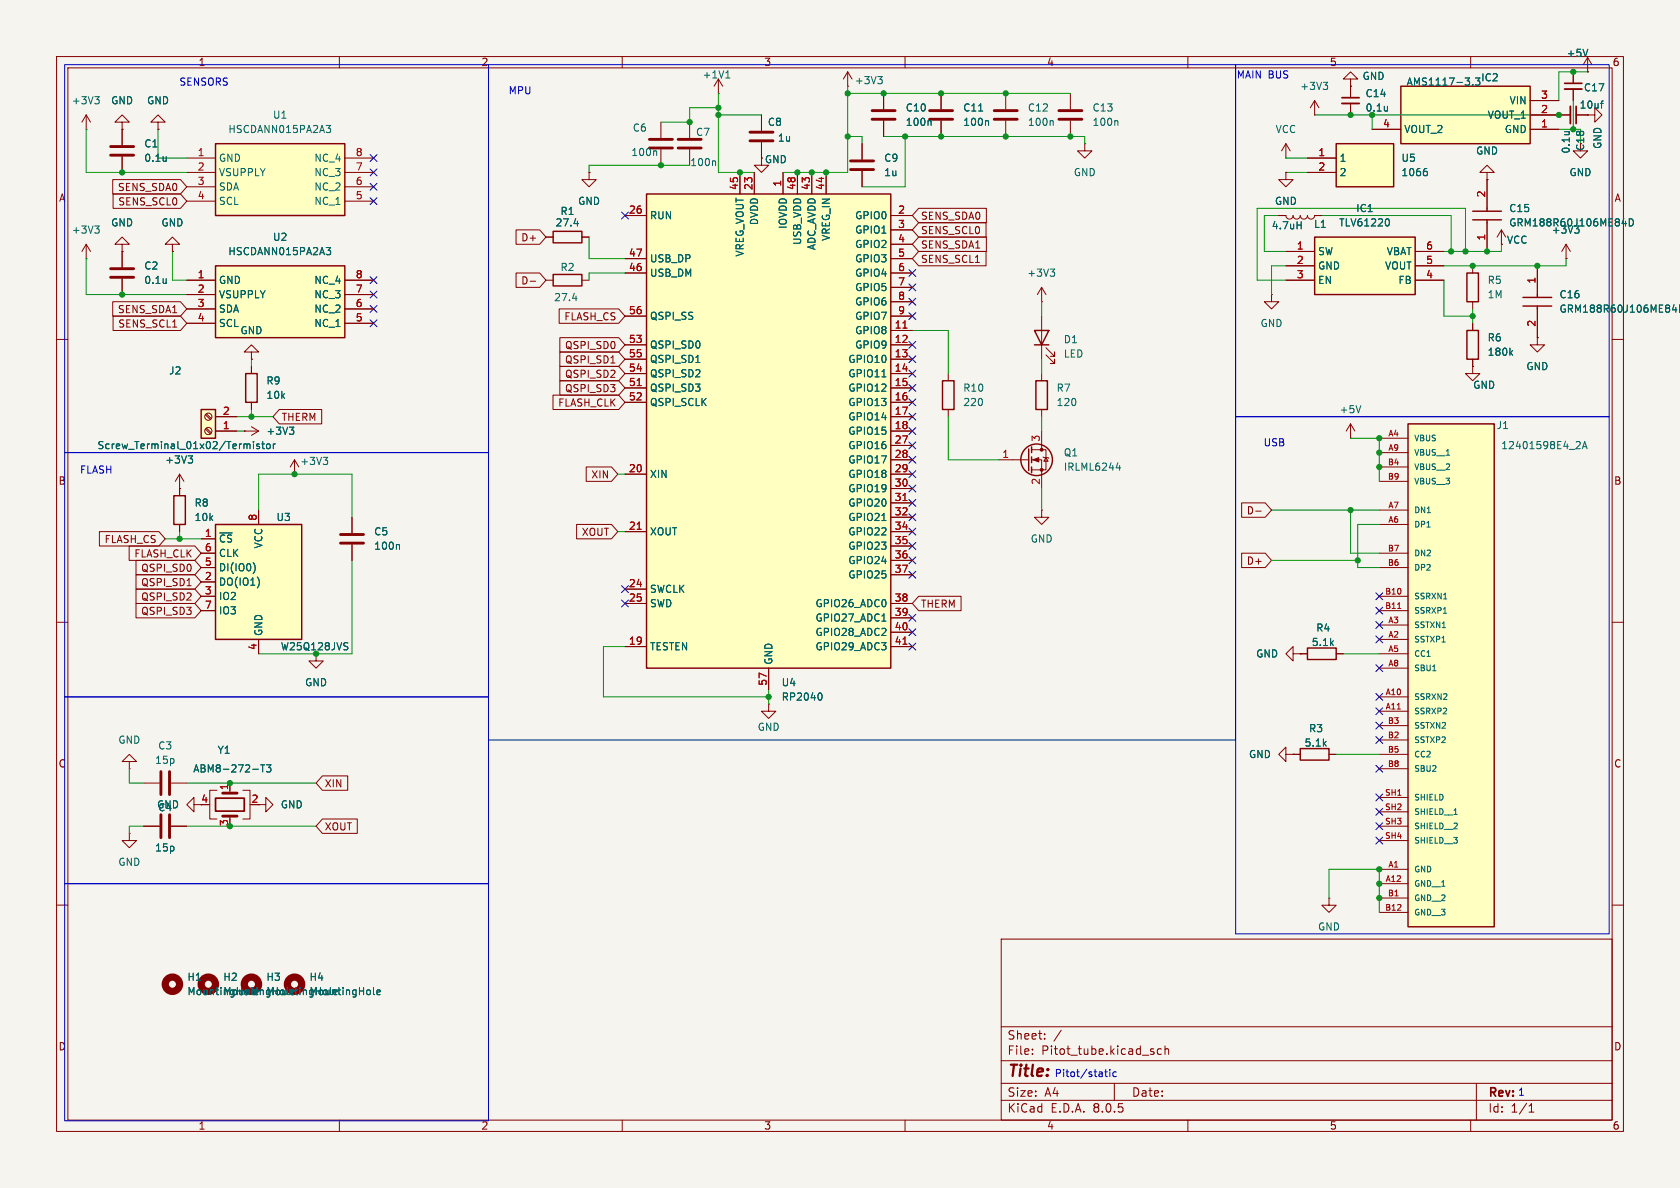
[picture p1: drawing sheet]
<svg xmlns="http://www.w3.org/2000/svg" width="297mm" height="210mm" viewBox="0 0 297 210" stroke-linecap="round" stroke-linejoin="round" font-family="sans-serif">
<defs><g id="words">
<text font-size="2.8" fill="#840000" x="178" y="190.9">Title:</text>
<g font-size="2.1" fill="#840000">
<text x="178" y="184">Sheet:</text>
<text x="178" y="186.7">File:</text>
<text x="184.1" y="186.7">Pitot_tube.kicad_sch</text>
<text x="178" y="196.9">KiCad</text>
<text x="178" y="194.1">Size:</text>
<text x="184.7" y="194.1">A4</text>
<text x="185.7" y="196.9">E.D.A.</text>
<text x="193.3" y="196.9">8.0.5</text>
<text x="200" y="194.1">Date:</text>
<text x="263" y="194.3">Rev:</text>
<text x="263" y="196.9">Id:</text>
<text x="267.1" y="196.9">1/1</text>
</g>
<g font-size="1.8" fill="#840000">
<text x="35" y="11.9">1</text>
<text x="85" y="11.9">2</text>
<text x="135" y="11.9">3</text>
<text x="185" y="11.9">4</text>
<text x="235" y="11.9">5</text>
<text x="285" y="11.9">6</text>
<text x="135.1" y="29.1">GND</text>
<text x="280.3" y="26.8" transform="rotate(-90 280.3 26.8)">C18</text>
<text x="10.3" y="35.9">A</text>
<text x="20.7" y="34">SENS_SDA0</text>
<text x="285.3" y="35.9">A</text>
<text x="20.8" y="36.5">SENS_SCL0</text>
<text x="162.7" y="41.6">SENS_SCL0</text>
<text x="162.7" y="39.1">SENS_SDA0</text>
<text x="92" y="42.9">D+</text>
<text x="162.7" y="46.7">SENS_SCL1</text>
<text x="162.7" y="44.1">SENS_SDA1</text>
<text x="92" y="50.5">D-</text>
<text x="20.7" y="55.6">SENS_SDA1</text>
<text x="20.8" y="58.1">SENS_SCL1</text>
<text x="99.7" y="56.8">FLASH_CS</text>
<text x="99.8" y="61.9">QSPI_SD0</text>
<text x="99.8" y="64.5">QSPI_SD1</text>
<text x="99.8" y="69.5">QSPI_SD3</text>
<text x="99.8" y="67">QSPI_SD2</text>
<text x="49.7" y="74.6">THERM</text>
<text x="98.6" y="72.1">FLASH_CLK</text>
<text x="10.3" y="85.9">B</text>
<text x="104.4" y="84.8">XIN</text>
<text x="285.3" y="85.9">B</text>
<text x="102.7" y="94.9">XOUT</text>
<text x="220.3" y="91.1">D-</text>
<text x="18.4" y="96.2">FLASH_CS</text>
<text x="23.6" y="98.7">FLASH_CLK</text>
<text x="24.9" y="101.3">QSPI_SD0</text>
<text x="220.3" y="100">D+</text>
<text x="24.9" y="103.8">QSPI_SD1</text>
<text x="24.9" y="106.4">QSPI_SD2</text>
<text x="162.7" y="107.6">THERM</text>
<text x="24.9" y="108.9">QSPI_SD3</text>
<text x="10.3" y="135.9">C</text>
<text x="285.3" y="135.9">C</text>
<text x="57.3" y="139.4">XIN</text>
<text x="57.3" y="147">XOUT</text>
<text x="10.3" y="185.9">D</text>
<text x="285.3" y="185.9">D</text>
<text x="35" y="199.9">1</text>
<text x="85" y="199.9">2</text>
<text x="135" y="199.9">3</text>
<text x="185" y="199.9">4</text>
<text x="235" y="199.9">5</text>
<text x="285" y="199.9">6</text>
</g>
<g font-size="1.8" fill="#006464">
<text x="276.9" y="10.3">+5V</text>
<text x="124.1" y="14.1">+1V1</text>
<text x="151" y="15.1">+3V3</text>
<text x="229.8" y="16.1">+3V3</text>
<text x="240.8" y="14.3">GND</text>
<text x="241.3" y="17.4">C14</text>
<text x="248.6" y="15.3">AMS1117-3.3</text>
<text x="261.8" y="14.6">IC2</text>
<text x="279.9" y="16.4">C17</text>
<text x="12.6" y="18.6">+3V3</text>
<text x="19.6" y="18.6">GND</text>
<text x="25.9" y="18.6">GND</text>
<text x="40.3" y="23.7">HSCDANN015PA2A3</text>
<text x="48.2" y="21.2">U1</text>
<text x="111.8" y="23.5">C6</text>
<text x="135.6" y="22.5">C8</text>
<text x="160" y="22.5">100n</text>
<text x="160" y="19.9">C10</text>
<text x="170.2" y="22.5">100n</text>
<text x="170.2" y="19.9">C11</text>
<text x="181.6" y="22.5">100n</text>
<text x="181.6" y="19.9">C12</text>
<text x="193" y="22.5">100n</text>
<text x="193" y="19.9">C13</text>
<text x="225.4" y="23.7">VCC</text>
<text x="241.3" y="19.9">0.1u</text>
<text x="248.2" y="23.7">VOUT_2</text>
<text x="262.9" y="21.2">VOUT_1</text>
<text x="265.9" y="23.7">GND</text>
<text x="266.8" y="18.6">VIN</text>
<text x="279.2" y="19.4">10uf</text>
<text x="25.4" y="26.3">C1</text>
<text x="25.4" y="28.8">0.1u</text>
<text x="38.6" y="28.8">GND</text>
<text x="55.5" y="28.8">NC_4</text>
<text x="111.5" y="27.8">100n</text>
<text x="121.9" y="29.6">100n</text>
<text x="122.9" y="24.2">C7</text>
<text x="137.4" y="25.2">1u</text>
<text x="156.2" y="28.8">C9</text>
<text x="236.7" y="28.8">1</text>
<text x="247.7" y="28.8">U5</text>
<text x="260.9" y="27.5">GND</text>
<text x="277.7" y="27.2" transform="rotate(-90 277.7 27.2)">0.1u</text>
<text x="283.3" y="26.4" transform="rotate(-90 283.3 26.4)">GND</text>
<text x="38.6" y="31.3">VSUPPLY</text>
<text x="38.6" y="33.9">SDA</text>
<text x="55.5" y="33.9">NC_2</text>
<text x="55.5" y="31.3">NC_3</text>
<text x="156.2" y="31.3">1u</text>
<text x="189.7" y="31.3">GND</text>
<text x="236.7" y="31.3">2</text>
<text x="247.7" y="31.3">1066</text>
<text x="277.4" y="31.3">GND</text>
<text x="12.6" y="41.5">+3V3</text>
<text x="19.6" y="40.2">GND</text>
<text x="28.4" y="40.2">GND</text>
<text x="38.6" y="36.4">SCL</text>
<text x="55.5" y="36.4">NC_1</text>
<text x="98.1" y="40.2">27.4</text>
<text x="99" y="38.2">R1</text>
<text x="102.1" y="36.4">GND</text>
<text x="114.8" y="39">RUN</text>
<text x="134.2" y="39.9" transform="rotate(-90 134.2 39.9)">DVDD</text>
<text x="139.3" y="40.6" transform="rotate(-90 139.3 40.6)">IOVDD</text>
<text x="151.1" y="39">GPIO0</text>
<text x="151.1" y="41.5">GPIO1</text>
<text x="224.7" y="40.7">4.7uH</text>
<text x="225.3" y="36.4">GND</text>
<text x="232.2" y="40.5">L1</text>
<text x="236.6" y="40.2">TLV61220</text>
<text x="239.7" y="37.7">IC1</text>
<text x="266.7" y="37.7">C15</text>
<text x="266.7" y="40.2">GRM188R60J106ME84D</text>
<text x="274.2" y="41.5">+3V3</text>
<text x="25.4" y="47.9">C2</text>
<text x="40.3" y="45.3">HSCDANN015PA2A3</text>
<text x="48.2" y="42.8">U2</text>
<text x="114.8" y="46.6">USB_DP</text>
<text x="131.7" y="45.5" transform="rotate(-90 131.7 45.5)">VREG_VOUT</text>
<text x="141.8" y="43.4" transform="rotate(-90 141.8 43.4)">USB_VDD</text>
<text x="144.4" y="44.3" transform="rotate(-90 144.4 44.3)">ADC_AVDD</text>
<text x="146.9" y="42.7" transform="rotate(-90 146.9 42.7)">VREG_IN</text>
<text x="151.1" y="44">GPIO2</text>
<text x="151.1" y="46.6">GPIO3</text>
<text x="232.9" y="45.3">SW</text>
<text x="232.9" y="47.9">GND</text>
<text x="244.8" y="47.9">VOUT</text>
<text x="245.1" y="45.3">VBAT</text>
<text x="266.3" y="43.3">VCC</text>
<text x="25.4" y="50.4">0.1u</text>
<text x="38.6" y="50.4">GND</text>
<text x="38.6" y="52.9">VSUPPLY</text>
<text x="55.5" y="52.9">NC_3</text>
<text x="55.5" y="50.4">NC_4</text>
<text x="97.9" y="53.4">27.4</text>
<text x="99" y="48.1">R2</text>
<text x="114.8" y="49.1">USB_DM</text>
<text x="151.1" y="49.1">GPIO4</text>
<text x="151.1" y="51.7">GPIO5</text>
<text x="181.5" y="49.1">+3V3</text>
<text x="232.9" y="50.4">EN</text>
<text x="247.1" y="50.4">FB</text>
<text x="262.9" y="50.4">R5</text>
<text x="262.9" y="52.9">1M</text>
<text x="275.6" y="52.9">C16</text>
<text x="38.6" y="55.5">SDA</text>
<text x="38.6" y="58">SCL</text>
<text x="42.4" y="59.3">GND</text>
<text x="55.5" y="58">NC_1</text>
<text x="55.5" y="55.5">NC_2</text>
<text x="114.8" y="56.7">QSPI_SS</text>
<text x="151.1" y="59.3">GPIO8</text>
<text x="151.1" y="54.2">GPIO6</text>
<text x="151.1" y="56.7">GPIO7</text>
<text x="222.8" y="58">GND</text>
<text x="275.6" y="55.5">GRM188R60J106ME84D</text>
<text x="114.8" y="61.8">QSPI_SD0</text>
<text x="114.8" y="64.4">QSPI_SD1</text>
<text x="149.9" y="64.4">GPIO10</text>
<text x="151.1" y="61.8">GPIO9</text>
<text x="188" y="60.9">D1</text>
<text x="188" y="63.4">LED</text>
<text x="262.9" y="60.6">R6</text>
<text x="262.9" y="63.1">180k</text>
<text x="269.7" y="65.6">GND</text>
<text x="29.8" y="66.4">J2</text>
<text x="47" y="68.2">R9</text>
<text x="47" y="70.7">10k</text>
<text x="114.8" y="69.4">QSPI_SD3</text>
<text x="114.8" y="72">QSPI_SCLK</text>
<text x="114.8" y="66.9">QSPI_SD2</text>
<text x="149.9" y="66.9">GPIO11</text>
<text x="149.9" y="69.4">GPIO12</text>
<text x="149.9" y="72">GPIO13</text>
<text x="170.2" y="72">220</text>
<text x="170.2" y="69.4">R10</text>
<text x="186.7" y="69.4">R7</text>
<text x="186.7" y="72">120</text>
<text x="260.3" y="68.9">GND</text>
<text x="47" y="77.1">+3V3</text>
<text x="149.9" y="74.5">GPIO14</text>
<text x="149.9" y="77.1">GPIO15</text>
<text x="236.7" y="73.3">+5V</text>
<text x="264.5" y="76">J1</text>
<text x="17.1" y="79.6">Screw_Terminal_01x02/Termistor</text>
<text x="29.1" y="82.1">+3V3</text>
<text x="53" y="82.4">+3V3</text>
<text x="149.9" y="79.6">GPIO16</text>
<text x="149.9" y="82.1">GPIO17</text>
<text x="188" y="80.9">Q1</text>
<text x="188" y="83.4">IRLML6244</text>
<text x="265.3" y="79.6">12401598E4_2A</text>
<text x="34.3" y="89.8">R8</text>
<text x="114.8" y="84.7">XIN</text>
<text x="149.9" y="84.7">GPIO18</text>
<text x="149.9" y="87.2">GPIO19</text>
<text x="149.9" y="89.8">GPIO20</text>
<text x="34.3" y="92.3">10k</text>
<text x="48.8" y="92.3">U3</text>
<text x="66" y="94.8">C5</text>
<text x="114.8" y="94.8">XOUT</text>
<text x="149.9" y="92.3">GPIO21</text>
<text x="149.9" y="94.8">GPIO22</text>
<text x="38.6" y="96.1">~{CS}</text>
<text x="38.6" y="101.2">DI(IO0)</text>
<text x="38.6" y="98.7">CLK</text>
<text x="46.6" y="97" transform="rotate(-90 46.6 97)">VCC</text>
<text x="66" y="97.4">100n</text>
<text x="149.9" y="97.4">GPIO23</text>
<text x="149.9" y="99.9">GPIO24</text>
<text x="182.1" y="96.1">GND</text>
<text x="38.6" y="103.7">DO(IO1)</text>
<text x="38.6" y="106.3">IO2</text>
<text x="114.8" y="105">SWCLK</text>
<text x="114.8" y="107.5">SWD</text>
<text x="144.1" y="107.5">GPIO26_ADC0</text>
<text x="149.9" y="102.5">GPIO25</text>
<text x="38.6" y="108.8">IO3</text>
<text x="46.6" y="112.5" transform="rotate(-90 46.6 112.5)">GND</text>
<text x="144.1" y="110.1">GPIO27_ADC1</text>
<text x="144.1" y="112.6">GPIO28_ADC2</text>
<text x="232.6" y="111.9">R4</text>
<text x="49.5" y="115.2">W25Q128JVS</text>
<text x="114.8" y="115.2">TESTEN</text>
<text x="136.8" y="117.6" transform="rotate(-90 136.8 117.6)">GND</text>
<text x="144.1" y="115.2">GPIO29_ADC3</text>
<text x="222" y="116.4">GND</text>
<text x="231.8" y="114.4">5.1k</text>
<text x="53.8" y="121.5">GND</text>
<text x="138.1" y="121.5">U4</text>
<text x="138.1" y="124.1">RP2040</text>
<text x="20.8" y="131.7">GND</text>
<text x="133.9" y="129.4">GND</text>
<text x="231.3" y="129.6">R3</text>
<text x="27.3" y="135.2">15p</text>
<text x="27.9" y="132.7">C3</text>
<text x="34.1" y="136.8">ABM8-272-T3</text>
<text x="38.4" y="133.5">Y1</text>
<text x="220.7" y="134.2">GND</text>
<text x="230.5" y="132.2">5.1k</text>
<text x="27.7" y="143.1">GND</text>
<text x="27.9" y="143.6">C4</text>
<text x="49.5" y="143.1">GND</text>
<text x="20.8" y="153.3">GND</text>
<text x="27.3" y="150.7">15p</text>
<text x="232.9" y="164.7">GND</text>
<text x="33" y="173.6">H1</text>
<text x="39.4" y="173.6">H2</text>
<text x="47" y="173.6">H3</text>
<text x="54.6" y="173.6">H4</text>
<text x="33" y="176.1">MountingHole</text>
<text x="39.4" y="176.1">MountingHole</text>
<text x="47" y="176.1">MountingHole</text>
<text x="54.6" y="176.1">MountingHole</text>
</g>
<g font-size="1.8" fill="#0000c2">
<text x="31.6" y="15.3">SENSORS</text>
<text x="89.8" y="16.9">MPU</text>
<text x="218.5" y="14.1">MAIN BUS</text>
<text x="14" y="83.9">FLASH</text>
<text x="223.3" y="79.1">USB</text>
<text x="186.4" y="190.6">Pitot/static</text>
<text x="268.3" y="193.9">1</text>
</g>
<g font-size="1.8" fill="#a90000">
<text x="272.3" y="17.5">3</text>
<text x="244.4" y="22.6">4</text>
<text x="272.3" y="22.6">1</text>
<text x="272.3" y="20.1">2</text>
<text x="34.9" y="27.7">1</text>
<text x="62.8" y="27.7">8</text>
<text x="233" y="27.7">1</text>
<text x="34.9" y="30.2">2</text>
<text x="34.9" y="32.8">3</text>
<text x="34.9" y="35.3">4</text>
<text x="62.8" y="35.3">5</text>
<text x="62.8" y="32.8">6</text>
<text x="62.8" y="30.2">7</text>
<text x="130.6" y="33.7" transform="rotate(-90 130.6 33.7)">45</text>
<text x="133.1" y="33.7" transform="rotate(-90 133.1 33.7)">23</text>
<text x="138.2" y="33.1" transform="rotate(-90 138.2 33.1)">1</text>
<text x="140.7" y="33.7" transform="rotate(-90 140.7 33.7)">48</text>
<text x="143.3" y="33.7" transform="rotate(-90 143.3 33.7)">43</text>
<text x="145.8" y="33.7" transform="rotate(-90 145.8 33.7)">44</text>
<text x="233" y="30.2">2</text>
<text x="262.6" y="35" transform="rotate(-90 262.6 35)">2</text>
<text x="111.1" y="37.8">26</text>
<text x="158.7" y="37.8">2</text>
<text x="158.7" y="40.4">3</text>
<text x="111.1" y="45.5">47</text>
<text x="158.7" y="42.9">4</text>
<text x="158.7" y="45.5">5</text>
<text x="229.2" y="44.2">1</text>
<text x="229.2" y="46.7">2</text>
<text x="252" y="46.7">5</text>
<text x="252" y="44.2">6</text>
<text x="262.6" y="42.6" transform="rotate(-90 262.6 42.6)">1</text>
<text x="34.9" y="49.3">1</text>
<text x="34.9" y="51.8">2</text>
<text x="62.8" y="51.8">7</text>
<text x="62.8" y="49.3">8</text>
<text x="111.1" y="48">46</text>
<text x="158.7" y="48">6</text>
<text x="158.7" y="50.5">7</text>
<text x="158.7" y="53.1">8</text>
<text x="229.2" y="49.3">3</text>
<text x="252" y="49.3">4</text>
<text x="271.5" y="50.2" transform="rotate(-90 271.5 50.2)">1</text>
<text x="34.9" y="54.4">3</text>
<text x="34.9" y="56.9">4</text>
<text x="62.8" y="56.9">5</text>
<text x="62.8" y="54.4">6</text>
<text x="111.1" y="55.6">56</text>
<text x="158.1" y="58.2">11</text>
<text x="158.7" y="55.6">9</text>
<text x="271.5" y="57.9" transform="rotate(-90 271.5 57.9)">2</text>
<text x="111.1" y="60.7">53</text>
<text x="111.1" y="65.8">54</text>
<text x="111.1" y="63.2">55</text>
<text x="158.1" y="60.7">12</text>
<text x="158.1" y="63.2">13</text>
<text x="158.1" y="65.8">14</text>
<text x="111.1" y="68.3">51</text>
<text x="111.1" y="70.9">52</text>
<text x="158.1" y="68.3">15</text>
<text x="158.1" y="70.9">16</text>
<text x="39.3" y="75.9">1</text>
<text x="39.3" y="73.4">2</text>
<text x="158.1" y="73.4">17</text>
<text x="158.1" y="75.9">18</text>
<text x="111.1" y="83.6">20</text>
<text x="158.1" y="78.5">27</text>
<text x="158.1" y="81">28</text>
<text x="158.1" y="83.6">29</text>
<text x="177.1" y="81">1</text>
<text x="183.9" y="78.2" transform="rotate(-90 183.9 78.2)">3</text>
<text x="158.1" y="86.1">30</text>
<text x="158.1" y="88.6">31</text>
<text x="183.9" y="85.8" transform="rotate(-90 183.9 85.8)">2</text>
<text x="36.1" y="95">1</text>
<text x="45.5" y="92.1" transform="rotate(-90 45.5 92.1)">8</text>
<text x="111.1" y="93.7">21</text>
<text x="158.1" y="91.2">32</text>
<text x="158.1" y="93.7">34</text>
<text x="36.1" y="100.1">5</text>
<text x="36.1" y="97.5">6</text>
<text x="158.1" y="96.3">35</text>
<text x="158.1" y="98.8">36</text>
<text x="158.1" y="101.3">37</text>
<text x="36.1" y="102.6">2</text>
<text x="36.1" y="105.2">3</text>
<text x="36.1" y="107.7">7</text>
<text x="111.1" y="103.9">24</text>
<text x="111.1" y="106.4">25</text>
<text x="158.1" y="106.4">38</text>
<text x="158.1" y="109">39</text>
<text x="158.1" y="111.5">40</text>
<text x="45.5" y="115" transform="rotate(-90 45.5 115)">4</text>
<text x="111.1" y="114">19</text>
<text x="158.1" y="114">41</text>
<text x="135.6" y="121.3" transform="rotate(-90 135.6 121.3)">57</text>
<text x="35.5" y="142">4</text>
<text x="40.4" y="139.8" transform="rotate(-90 40.4 139.8)">1</text>
<text x="44.4" y="142">2</text>
<text x="40.4" y="146.1" transform="rotate(-90 40.4 146.1)">3</text>
</g>
<g font-size="1.4" fill="#a90000">
<text x="245.3" y="77.2">A4</text>
<text x="245.3" y="82.3">B4</text>
<text x="245.3" y="79.8">A9</text>
<text x="245.3" y="84.8">B9</text>
<text x="245.3" y="89.9">A7</text>
<text x="245.3" y="92.5">A6</text>
<text x="245.3" y="100.1">B6</text>
<text x="245.3" y="97.5">B7</text>
<text x="244.8" y="105.2">B10</text>
<text x="244.8" y="107.7">B11</text>
<text x="245.3" y="112.8">A2</text>
<text x="245.3" y="110.2">A3</text>
<text x="245.3" y="115.3">A5</text>
<text x="245.3" y="117.9">A8</text>
<text x="244.8" y="122.9">A10</text>
<text x="244.8" y="125.5">A11</text>
<text x="245.3" y="130.6">B2</text>
<text x="245.3" y="128">B3</text>
<text x="245.3" y="133.1">B5</text>
<text x="245.3" y="135.6">B8</text>
<text x="244.8" y="140.7">SH1</text>
<text x="244.8" y="143.3">SH2</text>
<text x="244.8" y="145.8">SH3</text>
<text x="244.8" y="148.3">SH4</text>
<text x="244.8" y="156">A12</text>
<text x="245.3" y="153.4">A1</text>
<text x="244.8" y="161">B12</text>
<text x="245.3" y="158.5">B1</text>
</g>
<g font-size="1.4" fill="#006464">
<text x="249.9" y="78.2">VBUS</text>
<text x="249.9" y="80.7">VBUS__1</text>
<text x="249.9" y="83.3">VBUS__2</text>
<text x="249.9" y="85.8">VBUS__3</text>
<text x="249.9" y="93.4">DP1</text>
<text x="249.9" y="90.9">DN1</text>
<text x="249.9" y="101.1">DP2</text>
<text x="249.9" y="98.5">DN2</text>
<text x="249.9" y="106.1">SSRXN1</text>
<text x="249.9" y="113.8">SSTXP1</text>
<text x="249.9" y="111.2">SSTXN1</text>
<text x="249.9" y="108.7">SSRXP1</text>
<text x="249.9" y="116.3">CC1</text>
<text x="249.9" y="118.8">SBU1</text>
<text x="249.9" y="123.9">SSRXN2</text>
<text x="249.9" y="126.5">SSRXP2</text>
<text x="249.9" y="131.5">SSTXP2</text>
<text x="249.9" y="129">SSTXN2</text>
<text x="249.9" y="134.1">CC2</text>
<text x="249.9" y="136.6">SBU2</text>
<text x="249.9" y="141.7">SHIELD</text>
<text x="249.9" y="144.2">SHIELD__1</text>
<text x="249.9" y="146.8">SHIELD__2</text>
<text x="249.9" y="149.3">SHIELD__3</text>
<text x="249.9" y="154.4">GND</text>
<text x="249.9" y="156.9">GND__1</text>
<text x="249.9" y="159.5">GND__2</text>
<text x="249.9" y="162">GND__3</text>
</g>
</g></defs>
<path d="M0 0h297v210h-297z" fill="#f5f4ef" stroke="#f5f4ef" stroke-width=".18"/>
<g fill="none" stroke="#840000" stroke-width=".18">
<path d="M10 10h277v190h-277zM12 12h273v186h-273zM60 10v2M110 10v2M160 10v2M210 10v2M260 10v2M10 60h2M285 60h2M167.6 66v1.3M167.6 72.4v1.3M184.1 90.2v1.2h1.3l-1.3 1.3-1.2-1.3h1.2"/>
<path d="M184.1 90.2h.1M10 110h2M285 110h2M10 160h2M22.9 147.3v1.3h1.2l-1.2 1.3-1.3-1.3h1.3M22.9 147.3h.1M285 160h2M177 166h108v32h-108zM60 198v2M110 198v2M160 198v2M177 194.5h108"/>
<path d="M177 191.5h108M177 187.5h108M177 181.5h108M182.5 186.3v.1M182.5 185.5v.1M184.7 183.6v.1M184.7 182.8v.1M187.6 182.1l-1.3 2M197 191.5v3M204 186v.3M205.3 185.5l-.4-.1-.3 .3v.4l.1 .2h.6M206 185.5l.2-.1 .3 .1 .1 .9"/>
<path d="M206 184.9v1.5M210 198v2M260 198v2M261 191.5v6.5M270.3 196.6h.9M270.3 195.5l.4-.4v1.5"/>
</g>
<path d="M166.6 67.3h2.1v5.1h-2.1z" fill="none" stroke="#840000" stroke-width=".25"/>
<path d="M236.2 25.4h10.2v7.6h-10.2z" fill="#ffffc2"/>
<path d="M236.2 25.4h10.2v7.6h-10.2zM97.8 40.9h5.1v2h-5.1zM259.3 58.4h2.1v5.1h-2.1zM231.1 114.6h5.1v2h-5.1z" fill="none" stroke="#840000" stroke-width=".25"/>
<g fill="none" stroke="#840000" stroke-width=".18">
<path d="M232.4 17.8l-.8 1.3M232.4 17.8v2.5M232.4 17.8l.8 1.3M238.8 14h1.2l-1.2-1.3-1.3 1.3h1.3v1.2M238.8 15.2h.1M238.8 15.2v2.1M238.8 18.3v2M280.7 12.7h.1M280.7 10.2l-.8 1.2M280.7 10.2v2.5M280.7 10.2l.7 1.2M227.3 27.9h.1"/>
<path d="M227.3 30.5v1.3h1.3l-1.3 1.2-1.2-1.2h1.2M227.3 30.5h.1M227.3 25.4l-.7 1.3M227.3 25.4v2.5M227.3 25.4l.8 1.3M231.1 27.9h5.1M231.1 30.5h5.1M232.4 20.3h.1M279.4 25.4v1.3h1.3l-1.3 1.2-1.3-1.2h1.3M96.5 41.9h1.3M102.9 41.9h1.2M224.8 52.1v1.2h1.3l-1.3 1.3-1.3-1.3h1.3"/>
<path d="M224.8 52.1h.1M260.3 57.2v1.2M271.8 59.7v1.3h1.2l-1.2 1.2-1.3-1.2h1.3M271.8 59.7h.1M276.9 45.7h.1M276.9 43.2l-.8 1.3M276.9 43.2v2.5M276.9 43.2l.7 1.3M260.3 64.8v1.2h1.3l-1.3 1.3-1.2-1.3h1.2M260.3 64.8h.1M260.3 63.5v1.3M229.9 115.6h1.2"/>
<path d="M236.2 115.6h1.3M22.9 134.6h1.2l-1.2-1.2-1.3 1.2h1.3v1.3M22.9 135.9h.1M227.3 133.4v-1.3l-1.2 1.3 1.2 1.2v-1.2h1.3M228.6 133.4h.1M45.7 142.2h1.3v-1.2l1.3 1.2-1.3 1.3v-1.3"/>
</g>
<path d="M233.9 14.5h.8l-.4 .5M234.5 15l.2 .3v.3l-.2 .2M245.3 18.8v.8M245.3 19.5l-.1 .1M280.7 8.7l-.4 1.3M101.5 39.5h.8M252 29.8h.2M252.1 30.3l.3 .2v.3l-.3 .3M279.2 40.7v.3l-.3 .2M267.1 62.3l.3 .5M267.4 62l-.5 .4" fill="none" stroke="#006464" stroke-width=".18"/>
<path d="M237.2 18.3h3.1" fill="none" stroke="#840000" stroke-width=".33"/>
<path d="M237.2 17.3h3.1" fill="none" stroke="#840000" stroke-width=".3"/>
<path d="M247.6 15.2h22.9v10.2h-22.9z" fill="#ffffc2"/>
<path d="M247.6 15.2h22.9v10.2h-22.9zM260.3 38.9h5.1M260.3 37.3h5.1M262.9 36.8v.5M262.9 38.9v.5M259.3 48.3h2.1v5h-2.1zM269.2 52.6h5.1M269.2 54.1h5.1M271.8 52.1v.5M271.8 54.1v.5M229.9 132.3h5v2.1h-5z" fill="none" stroke="#840000" stroke-width=".25"/>
<g fill="none" stroke="#840000" stroke-width=".18">
<path d="M270.5 17.8h5.1M242.6 22.9h5M262.9 31.8v5M262.9 39.4v5.1M270.5 22.9h5.1M270.5 20.3h7.1M278.6 20.3h2.1M260.3 47v1.3M260.3 53.3v1.3M271.8 47v5.1M271.8 54.6v5.1M238.8 77.5h.1"/>
<path d="M238.8 74.9l-.8 1.3M238.8 74.9v2.6M238.8 74.9l.7 1.3M228.6 133.4h1.3M234.9 133.4h1.3"/>
</g>
<path d="M260.3 14.9v.2M260.8 13.8h.8l-.4 .5h.2M260.8 14.9l.6 .2M276.6 23.3h.8M277.3 23.3h.1M286.8 39.5h.8M287.4 39.1v.8M288 38.7a.64 .64 0 0 1 .8 .6 .64 .64 0 0 1-.8 .6zM295.7 54.8h.7M296.3 54.3v.9M297.1 53.9h-.2v1.3h.2M240.6 71.7l-.4 1.3" fill="none" stroke="#006464" stroke-width=".18"/>
<path d="M277.6 18.8v3" fill="none" stroke="#840000" stroke-width=".33"/>
<path d="M278.6 18.8v3" fill="none" stroke="#840000" stroke-width=".3"/>
<g fill="none" stroke="#840000" stroke-width="1.3">
<circle cx="36.8" cy="174" r="1.27"/>
<circle cx="44.4" cy="174" r="1.27"/>
</g>
<path d="M248.9 74.9h15.3v88.9h-15.3z" fill="#ffffc2"/>
<path d="M248.9 74.9h15.3v88.9h-15.3z" fill="none" stroke="#840000" stroke-width=".25"/>
<g fill="none" stroke="#840000" stroke-width=".18">
<path d="M127 16.5h.1M127 14l-.8 1.2M127 14v2.5M127 14l.8 1.2M104.1 30.5v1.3h1.3l-1.3 1.2-1.2-1.2h1.2M104.1 30.5h.1M116.8 21.6v2.8M116.8 26.4v2.8M243.8 77.5h5.1M243.8 92.7h5.1M243.8 90.2h5.1M243.8 80h5.1"/>
<path d="M243.8 82.6h5.1M243.8 97.8h5.1M243.8 85.1h5.1M228.6 115.6v-1.3l-1.3 1.3 1.3 1.2v-1.2h1.3M229.9 115.6h.1M243.8 113h5.1M243.8 110.5h5.1M243.8 115.6h5.1M243.8 118.1h5.1M243.8 105.4h5.1M243.8 108h5.1M243.8 100.3h5.1"/>
<path d="M243.8 123.2h5.1M243.8 125.7h5.1M243.8 130.8h5.1M243.8 128.3h5.1M243.8 133.4h5.1M243.8 135.9h5.1M234.9 158.8v1.2h1.3l-1.3 1.3-1.2-1.3h1.2M234.9 158.8h.1M243.8 153.7h5.1M243.8 156.2h5.1M243.8 158.8h5.1M243.8 141h5.1"/>
<path d="M243.8 143.5h5.1M243.8 146.1h5.1M243.8 148.6h5.1M243.8 161.3h5.1"/>
</g>
<path d="M247.1 107.6h.6M247 125.3h.6" fill="none" stroke="#a90000" stroke-width=".18"/>
<path d="M128.3 13.8h.7M128.4 12.8l.3-.3v1.3M115.9 26.7l.2 .1v.7M278.8 78l.4 .1 .2 .3-.8 .9h.8M279.7 79.3l.5-1.3 .4 1.3M279.9 79h.6M253.3 118.6h.6M255.2 108.4h.5M257.1 144h.5M66 175.7l.2 .1M66.6 175.4l.6-.1v-.2l-.4-.1-.2 .2 .1 .6h.5" fill="none" stroke="#006464" stroke-width=".18"/>
<circle cx="52.1" cy="174" r="1.27" fill="none" stroke="#840000" stroke-width="1.3"/>
<path d="M114.8 26.2h4.1M114.8 24.6h4.1" fill="none" stroke="#840000" stroke-width=".51"/>
<path d="M114.3 34.3h43.2v83.8h-43.2z" fill="#ffffc2"/>
<path d="M114.3 34.3h43.2v83.8h-43.2zM97.8 48.5h5.1v2h-5.1z" fill="none" stroke="#840000" stroke-width=".25"/>
<g fill="none" stroke="#840000" stroke-width=".18">
<path d="M110.5 38.1h3.8M121.9 21.6v2.8M121.9 26.4v2.8M130.8 30.5v3.8M133.3 30.5v3.8M134.6 27.9v1.3h1.3l-1.3 1.3-1.3-1.3h1.3M138.4 30.5v3.8M141 30.5v3.8M143.5 30.5v3.8M146 30.5v3.8M157.5 38.1h3.8M96.5 49.5h1.3"/>
<path d="M102.9 49.5h1.2M110.5 48.3h3.8M110.5 45.7h3.8M110.5 55.9h3.8M157.5 58.4h3.8M157.5 40.6h3.8M157.5 43.2h3.8M157.5 48.3h3.8M157.5 45.7h3.8M157.5 55.9h3.8M157.5 50.8h3.8M157.5 53.3h3.8"/>
<path d="M110.5 61h3.8M110.5 63.5h3.8M110.5 66h3.8M110.5 68.6h3.8M110.5 71.1h3.8M157.5 61h3.8M157.5 63.5h3.8M157.5 66h3.8M157.5 68.6h3.8M157.5 71.1h3.8M157.5 73.7h3.8M157.5 76.2h3.8"/>
<path d="M157.5 78.7h3.8M110.5 83.8h3.8M110.5 94h3.8M157.5 83.8h3.8M157.5 94h3.8M157.5 81.3h3.8M157.5 86.4h3.8M157.5 88.9h3.8M157.5 91.4h3.8M157.5 96.5h3.8M157.5 99.1h3.8M110.5 114.3h3.8"/>
<path d="M110.5 104.1h3.8M110.5 106.7h3.8M135.9 118.1v3.8M157.5 114.3h3.8M157.5 106.7h3.8M157.5 101.6h3.8M157.5 109.2h3.8M157.5 111.8h3.8M135.9 124.5v1.2h1.3l-1.3 1.3-1.3-1.3h1.3M135.9 124.5h.1"/>
</g>
<path d="M159.6 58h.8M112.6 68.2h.8M112.6 93.6h.8M159.6 88.5h.8M159.6 113.9h.8" fill="none" stroke="#a90000" stroke-width=".18"/>
<path d="M126.3 28.4l.2 .2v.7M101.2 52.7h.8M123 64.1h.7M155.9 66.6h.7M155.9 92h.7M155.9 109.8h.7M145 122.5a.79 .79 0 0 1 0 1.3" fill="none" stroke="#006464" stroke-width=".18"/>
<path d="M119.9 26.2h4.1M119.9 24.6h4.1" fill="none" stroke="#840000" stroke-width=".51"/>
<path d="M232.4 41.9h17.8v10.2h-17.8z" fill="#ffffc2"/>
<g fill="none" stroke="#840000" stroke-width=".25">
<path d="M182.9 58.4h2.5l-1.3 2.6zM232.4 41.9h17.8v10.2h-17.8zM181.9 79.4v3.8M182.4 79v1M182.9 61h2.5M183.1 67.3h2.1v5.1h-2.1zM182.4 80.8v1M182.4 82.6v1"/>
<circle cx="183.3" cy="81.3" r="2.79"/>
</g>
<g fill="none" stroke="#840000" stroke-width=".18">
<path d="M149.9 15.2h.1M149.9 12.7l-.8 1.3M149.9 12.7v2.5M149.9 12.7l.7 1.3M166.4 16.5v2.8M177.8 16.5v2.8M189.2 16.5v2.8M278.1 12.7v2M278.1 15.7v2.1M166.4 21.3v2.8M177.8 21.3v2.8M189.2 21.3v2.8"/>
<path d="M191.8 25.4v1.3h1.2l-1.2 1.2-1.3-1.2h1.3M191.8 25.4h.1M226.1 38.1h1.2a.64 .64 0 0 0 .7 .6 .64 .64 0 0 0 .6-.6 .64 .64 0 0 0 .6 .6 .64 .64 0 0 0 .7-.6 .64 .64 0 0 0 .6 .6 .64 .64 0 0 0 .6-.6 .64 .64 0 0 0 .7 .6 .64 .64 0 0 0 .6-.6h1.3M262.9 30.5h1.3l-1.3-1.3-1.3 1.3h1.3v1.3M262.9 31.8h.1M280.7 20.3h1.2v-1.2l1.3 1.2-1.3 1.3v-1.3M280.7 20.3h.1M184.1 53.3h.1M184.1 50.8l-.7 1.3M184.1 50.8v2.5M184.1 55.9v7.6M184.1 50.8l.8 1.3"/>
<path d="M227.3 44.5h5.1M227.3 47h5.1M227.3 49.5h5.1M250.2 44.5h5.1M250.2 47h5.1M250.2 49.5h5.1M265.4 43.2h.1M265.4 40.6l-.7 1.3M265.4 40.6v2.6M265.4 40.6l.8 1.3M182.4 79.5h2.5v3.6h-2.5M184.1 66v1.3"/>
<path d="M184.1 72.4v1.3M184.1 76.2v3.3M184.9 62.7l1.5 1.6v-.8v.8h-.7M184.9 61.5l1.5 1.5v-.8v.8h-.7M62.2 91.4v2.8M62.2 96.3v2.8M176.5 81.3h5.4M182.4 81.3h1.7v5.1M184.4 80.8l.1 .1h.8l.1 .1M184.9 80.9l.4 .6h-.8zM55.9 115.6v1.2h1.2l-1.2 1.3-1.3-1.3h1.3M25.4 138.4h2.8"/>
<path d="M30.2 138.4h2.8M38.4 139.7h-1.3v5.1h1.3M40.6 138.4v1.3M42.9 139.7h1.3v5.1h-1.3M25.4 146.1h2.8M30.2 146.1h2.8M34.3 142.2v-1.2l-1.3 1.2 1.3 1.3v-1.3h1.3M36.8 142.2h.3M40.6 144.3v.5"/>
</g>
<g fill="none" stroke="#006464" stroke-width=".18">
<path d="M155.2 13.5h.8l-.5 .5M155.7 14l.3 .3v.3l-.3 .2M173 19.6h.7M282.9 18.3h.5M283.4 17.9h-.2M174.6 21.3l.2 .2v.7M186 21.3l.2 .2v.7M197.4 21.3l.2 .2v.7M229.3 39.8h.7M230 39.2v1.3M245.3 38.7a.79 .79 0 0 1 0 1.2M185.7 47.6h.7l-.4 .5"/>
<path d="M186.2 48.1l.2 .2v.3l-.2 .2M70.4 96.3l.2 .1v.7M197.3 82.7h.8M197.9 82.3v.8M44.7 136h1M46.1 135.2h.7M46.4 135.2v1.3M47.1 135.2h.8l-.4 .5 .3 .1v.5l-.2 .2-.5-.2"/>
</g>
<g fill="none" stroke="#840000" stroke-width=".51">
<path d="M164.3 19.6h4.1M175.8 19.6h4M187.2 19.6h4.1M164.3 21.1h4.1M175.8 21.1h4M187.2 21.1h4.1M60.2 96h4.1M60.2 94.5h4.1M28.4 136.4v4.1M30 136.4v4.1M28.4 144v4.1M30 144v4.1"/>
<path d="M39.4 140.2h2.5M39.4 144.3h2.5"/>
</g>
<path d="M276.6 14.7h3.1M38.1 141.1h5.1v2.3h-5.1z" fill="none" stroke="#840000" stroke-width=".3"/>
<circle cx="30.5" cy="174" r="1.27" fill="none" stroke="#840000" stroke-width="1.3"/>
<path d="M276.6 15.7h3.1" fill="none" stroke="#840000" stroke-width=".33"/>
<g fill="#840000" stroke="#840000" stroke-width=".18">
<path d="M182.6 81.3l1-.4v.8z"/>
<circle cx="184.1" cy="83.1" r=".25"/>
<circle cx="184.1" cy="79.5" r=".25"/>
</g>
<path d="M38.1 92.7h15.2v20.3h-15.2z" fill="#ffffc2"/>
<path d="M38.1 92.7h15.2v20.3h-15.2z" fill="none" stroke="#840000" stroke-width=".25"/>
<path d="M35.6 95.3h2.5M35.6 97.8h2.5M45.7 90.2v2.5M35.6 102.9h2.5M35.6 105.4h2.5M35.6 100.3h2.5M35.6 108h2.5M45.7 113v2.6" fill="none" stroke="#840000" stroke-width=".18"/>
<path d="M44.8 99.5a1.49 1.49 0 0 1 0 1.8M45.8 102.5v.9M61 113.6l.5 .1M61.3 114.3l.2 .2-.2 .4" fill="none" stroke="#006464" stroke-width=".18"/>
<path d="M38.1 47h22.9v12.7h-22.9z" fill="#ffffc2"/>
<path d="M38.1 47h22.9v12.7h-22.9zM30.7 87.6h2.1v5.1h-2.1z" fill="none" stroke="#840000" stroke-width=".25"/>
<g fill="none" stroke="#840000" stroke-width=".18">
<path d="M21.6 44.5v2.7M21.6 49.3v2.8M33 49.5h5.1M33 52.1h5.1M33 54.6h5.1M33 57.2h5.1M61 49.5h5M61 52.1h5M61 54.6h5M61 57.2h5M43.2 76.2h.1M43.2 76.2h2.5"/>
<path d="M44.4 62.2h1.3l-1.3-1.2-1.2 1.2h1.2v1.3M44.4 63.5h.1M44.4 75.4l1.3 .8M45.7 76.2l-1.3 .8M31.7 86.4h.1M31.7 83.8l-.7 1.3M31.7 83.8v3.8M31.7 92.7v1.3M31.7 83.8l.8 1.3M52.1 83.8h.1M52.1 81.3l-.8 1.3M52.1 81.3v2.5"/>
<path d="M52.1 81.3l.7 1.3"/>
</g>
<path d="M29.4 49.3v.8M29.4 50h-.1M57.7 43.8h.8l-.5 .4 .4 .2 .1 .4-.3 .2h-.4M51.2 75.5h.7l-.4 .5M51.7 76l.2 .2v.3l-.2 .3M33.3 80.6h.7l-.4 .5M33.8 81.1l.2 .2v.3l-.2 .3M57.1 80.8h.8l-.4 .5M57.7 81.3l.2 .3v.3l-.2 .2" fill="none" stroke="#006464" stroke-width=".18"/>
<path d="M19.6 49h4M19.6 47.5h4" fill="none" stroke="#840000" stroke-width=".51"/>
<path d="M35.6 72.4h2.5v5.1h-2.5z" fill="#ffffc2"/>
<path d="M35.6 72.4h2.5v5.1h-2.5zM43.4 66h2.1v5.1h-2.1z" fill="none" stroke="#840000" stroke-width=".25"/>
<g fill="none" stroke="#840000" stroke-width=".18">
<path d="M30.5 43.2h1.2l-1.2-1.3-1.3 1.3h1.3v1.3M30.5 44.5h.1M36.3 73.3l.9 .9M36.3 75.9l.9 .8M36.5 73.2l.9 .8M36.5 75.7l.9 .8M38.1 76.2h3.8M38.1 73.7h3.8M44.4 64.8v1.2M44.4 71.1v1.3"/>
<circle cx="36.8" cy="73.7" r=".63"/>
<circle cx="36.8" cy="76.2" r=".63"/>
</g>
<path d="M44.8 78v.2M44.8 78.5v.8M45.8 78.5h-.3l-.1 .2v.1l.4 .2v.3h-.4M46.3 78.5h.4M46.4 78v1.1l.3 .2M47.2 78.6l.2-.1 .3 .1 .1 .5-.1 .2h-.3l-.2-.1zM48.3 78.5v.8M48.7 78.5l-.4 .2" fill="none" stroke="#006464" stroke-width=".18"/>
<path d="M38.1 25.4h22.9v12.7h-22.9z" fill="#ffffc2"/>
<path d="M38.1 25.4h22.9v12.7h-22.9z" fill="none" stroke="#840000" stroke-width=".25"/>
<g fill="none" stroke="#840000" stroke-width=".18">
<path d="M156.2 16.5v2.8M166.4 16.5v2.8M238.8 15.2h.1M238.8 15.2v2.1M238.8 18.3v2M270.5 17.8h5.1M278.1 12.7v2M278.1 15.7v2.1M280.7 12.7h.1M15.2 22.9h.1M15.2 20.3v2.6M15.2 20.3l-.7 1.3"/>
<path d="M15.2 20.3l.8 1.3M19.9 31.7h12l1.1 1.3-1.1 1.3h-12zM20 34.3h11.9l1.1 1.3-1.1 1.2h-11.9zM21.6 21.6h1.3l-1.3-1.3-1.3 1.3h1.3v1.3M21.6 22.9h.1M21.6 22.9v2.8M21.6 27.7v2.8M27.9 21.6h1.3l-1.3-1.3-1.2 1.3h1.2v1.3M27.9 22.9h.1M33 27.9h5.1M33 30.5h5.1M33 33h5.1"/>
<path d="M33 35.6h5.1M61 27.9h5M61 30.5h5M61 33h5M61 35.6h5M104.1 30.5h.1M110.5 38.1h3.8M130.8 30.5v3.8M133.3 30.5v3.8M134.6 20.3v2.8M134.6 25.1v2.8M138.4 30.5v3.8"/>
<path d="M141 30.5v3.8M143.5 30.5v3.8M146 30.5v3.8M152.4 25.4v2.8M152.4 30.2v2.8M156.2 21.3v2.8M157.5 38.1h3.8M162.4 39.4h11.9v2.5h-11.9l-1.1-1.3zM162.4 36.8h12v2.6h-12l-1.1-1.3zM166.4 21.3v2.8M226.1 38.1h1.2M227.3 30.5h.1"/>
<path d="M231.1 27.9h5.1M231.1 30.5h5.1M232.4 38.1h1.3M242.6 22.9h5M262.9 31.8h.1M262.9 31.8v5M262.9 39.4v5.1M270.5 20.3h7.1M270.5 22.9h5.1M278.6 20.3h2.1M280.7 20.3h.1M15.2 45.7h.1"/>
<path d="M15.2 43.2l-.7 1.3M15.2 43.2v2.5M15.2 43.2l.8 1.3M19.9 53.3h12l1.1 1.3-1.1 1.3h-12zM20 55.9h11.9l1.1 1.3-1.1 1.2h-11.9zM21.6 43.2h1.3l-1.3-1.3-1.3 1.3h1.3v1.3M21.6 44.5h.1M21.6 44.5v2.7M21.6 49.3v2.8M30.5 44.5h.1M33 49.5h5.1M33 52.1h5.1"/>
<path d="M33 54.6h5.1M33 57.2h5.1M61 49.5h5M61 52.1h5M61 54.6h5M61 57.2h5M91.2 40.6h4.2l1.1 1.3-1.1 1.3h-4.2zM91.2 48.3h4.2l1.1 1.2-1.1 1.3h-4.2zM93.7 49.7h1M96.5 41.9h1.3M98.9 54.6h10.5l1.1 1.3-1.1 1.3h-10.5zM99 59.7h10.4l1.1 1.3-1.1 1.2h-10.4z"/>
<path d="M102.9 41.9h1.2M110.5 48.3h3.8M110.5 45.7h3.8M110.5 55.9h3.8M157.5 58.4h3.8M157.5 40.6h3.8M157.5 43.2h3.8M157.5 48.3h3.8M157.5 45.7h3.8M157.5 55.9h3.8M157.5 50.8h3.8M157.5 53.3h3.8"/>
<path d="M162.4 44.4h11.9v2.6h-11.9l-1.1-1.3zM162.4 41.9h12v2.6h-12l-1.1-1.3zM227.3 44.5h5.1M227.3 47h5.1M227.3 49.5h5.1M250.2 44.5h5.1M250.2 47h5.1M250.2 49.5h5.1M260.3 57.2v1.2M265.4 43.2h.1M271.8 59.7h.1M271.8 47v5.1"/>
<path d="M271.8 54.6v5.1M276.9 45.7h.1M38.1 73.7h3.8M38.1 76.2h3.8M43.2 76.2h.1M44.4 63.5h.1M44.4 64.8v1.2M44.4 71.1v1.3M49.4 72.4h7.5v2.5h-7.5l-1.1-1.2zM97.8 69.8h11.6l1.1 1.3-1.1 1.3h-11.6zM99 67.3h10.4l1.1 1.3-1.1 1.3h-10.4zM99 62.2h10.4l1.1 1.3-1.1 1.3h-10.4z"/>
<path d="M99 64.8h10.4l1.1 1.2-1.1 1.3h-10.4zM108 64.2h.7M110.5 61h3.8M110.5 63.5h3.8M110.5 66h3.8M110.5 68.6h3.8M110.5 71.1h3.8M157.5 61h3.8M157.5 63.5h3.8M157.5 66h3.8M157.5 68.6h3.8M157.5 71.1h3.8"/>
<path d="M157.5 73.7h3.8M157.5 76.2h3.8M157.5 78.7h3.8M260.3 64.8h.1M260.3 63.5v1.3M17.6 94h10.5l1.1 1.3-1.1 1.2h-10.5zM22.8 96.5h11.6l1.2 1.3-1.2 1.3h-11.6zM24 99.1h10.4l1.2 1.2-1.2 1.3h-10.4zM31.7 86.4h.1M31.7 86.4v1.2M31.7 92.7v1.3M35.6 95.3h2.5"/>
<path d="M35.6 97.8h2.5M45.7 90.2v2.5M62.2 91.4v2.8M62.2 96.3v2.8M101.9 92.7h6.2l1.1 1.3-1.1 1.3h-6.2zM103.6 82.5h4.5l1.1 1.3-1.1 1.3h-4.5zM110.5 83.8h3.8M110.5 94h3.8M157.5 83.8h3.8M157.5 94h3.8M157.5 81.3h3.8M157.5 86.4h3.8"/>
<path d="M157.5 88.9h3.8M157.5 91.4h3.8M157.5 96.5h3.8M157.5 99.1h3.8M219.5 97.8h4.2l1.1 1.3-1.1 1.2h-4.2zM219.5 88.9h4.2l1.1 1.3-1.1 1.2h-4.2zM222 90.4h1M24 106.7h10.4l1.2 1.3-1.2 1.2h-10.4zM24 101.6h10.4l1.2 1.3-1.2 1.2h-10.4zM24 104.1h10.4l1.2 1.3-1.2 1.3h-10.4zM33.1 103.5h.7M35.6 102.9h2.5"/>
<path d="M35.6 105.4h2.5M35.6 100.3h2.5M35.6 108h2.5M45.7 113v2.6M110.5 114.3h3.8M110.5 104.1h3.8M110.5 106.7h3.8M135.9 118.1v3.8M157.5 114.3h3.8M157.5 106.7h3.8M157.5 101.6h3.8M157.5 109.2h3.8"/>
<path d="M157.5 111.8h3.8M162.4 105.4h7.5v2.6h-7.5l-1.1-1.3zM229.9 115.6h.1M229.9 115.6h1.2M236.2 115.6h1.3M40.6 138.4v1.3M57 137.2h4.5v2.5h-4.5l-1.1-1.3zM228.6 133.4h.1M228.6 133.4h1.3M234.9 133.4h1.3M25.4 146.1h2.8M30.2 146.1h2.8"/>
<path d="M57 144.8h6.2v2.5h-6.2l-1.1-1.2z"/>
</g>
<g fill="none" stroke="#006464" stroke-width=".18">
<path d="M16.8 17.1h.7l-.4 .5M17.3 17.6l.2 .2v.3l-.2 .3M173 19.6h.7M245.3 18.8v.8M245.3 19.5l-.1 .1M260.3 14.9v.2M260.8 13.8h.8l-.4 .5h.2M260.8 14.9l.6 .2M280.7 8.7l-.4 1.3M282.9 18.3h.5M283.4 17.9h-.2M16.8 39.9h.7l-.4 .5"/>
<path d="M29.4 27.7v.8M29.4 28.4l-.1 .1M57.7 22.2h.8l-.5 .5 .4 .1 .1 .4-.3 .2h-.4M101.5 39.5h.8M164.4 21.3l.2 .2v.7M174.6 21.3l.2 .2v.7M229.3 39.8h.7M230 39.2v1.3M245.3 38.7a.79 .79 0 0 1 0 1.2M252 29.8h.2M252.1 30.3l.3 .2v.3l-.3 .3M276.6 23.3h.8"/>
<path d="M277.3 23.3h.1M286.8 39.5h.8M287.4 39.1v.8M288 38.7a.64 .64 0 0 1 .8 .6 .64 .64 0 0 1-.8 .6zM17.3 40.4l.2 .3v.3l-.2 .2M29.4 49.3v.8M29.4 50h-.1M57.7 43.8h.8l-.5 .4 .4 .2 .1 .4-.3 .2h-.4M279.2 40.7v.3l-.3 .2M295.7 54.8h.7M296.3 54.3v.9M297.1 53.9h-.2v1.3h.2"/>
<path d="M44.8 78v.2M44.8 78.5v.8M45.8 78.5h-.3l-.1 .2v.1l.4 .2v.3h-.4M46.3 78.5h.4M46.4 78v1.1l.3 .2M47.2 78.6l.2-.1 .3 .1 .1 .5-.1 .2h-.3l-.2-.1zM48.3 78.5v.8M48.7 78.5l-.4 .2M51.2 75.5h.7l-.4 .5M51.7 76l.2 .2v.3l-.2 .3M123 64.1h.7M155.9 66.6h.7"/>
<path d="M267.1 62.3l.3 .5M267.4 62l-.5 .4M33.3 80.6h.7l-.4 .5M33.8 81.1l.2 .2v.3l-.2 .3M44.8 99.5a1.49 1.49 0 0 1 0 1.8M70.4 96.3l.2 .1v.7M155.9 92h.7M45.8 102.5v.9M61 113.6l.5 .1M61.3 114.3l.2 .2-.2 .4M155.9 109.8h.7M44.7 136h1"/>
<path d="M46.1 135.2h.7M46.4 135.2v1.3M47.1 135.2h.8l-.4 .5 .3 .1v.5l-.2 .2-.5-.2M145 122.5a.79 .79 0 0 1 0 1.3M66 175.7l.2 .1M66.6 175.4l.6-.1v-.2l-.4-.1-.2 .2 .1 .6h.5"/>
</g>
<path d="M154.2 19.6h4M19.6 27.4h4M19.6 25.9h4M132.6 24.9h4.1M132.6 23.4h4.1M150.4 30h4M150.4 28.4h4M154.2 21.1h4" fill="none" stroke="#840000" stroke-width=".51"/>
<path d="M11.4 11.4h75v68.6h-75zM86.4 11.4h132v119.4h-132zM218.4 11.4h66.1v62.3h-66.1zM218.4 73.7h66.1v91.4h-66.1zM11.4 80h75v43.2h-75zM11.4 123.2h75v33h-75zM11.4 156.2h75v41.9h-75zM195.3 189.5h.5M195.5 189.1v1l.3 .2M196.2 189.1v.1M196.2 189.5v.8M197.3 189.5h-.3l-.3 .2 .2 .6h.4" fill="none" stroke="#0000c2" stroke-width=".18"/>
<g fill="none" stroke="#009600" stroke-width=".18">
<path d="M127 16.5v14h6.3M127 19.1h-5.1v2.5h-5.1M149.9 16.5h39.3M149.9 15.2v15.3h-11.5M278.1 17.8v5.1M280.7 12.7h-5.1v5.1M15.2 22.9v7.6h17.8M27.9 22.9v5h5.1M121.9 29.2h-17.8v1.3M127 20.3h7.6M149.9 24.1h2.5v1.3M156.2 24.1h35.6v1.3"/>
<path d="M160 24.1v8.9h-7.6M226.1 38.1h-2.6v6.4h3.8M227.3 27.9h3.8M227.3 30.5h3.8M232.4 20.3h43.2M233.7 38.1h22.8v6.4M242.6 20.3v2.6M275.6 22.9h3.8v2.5M15.2 45.7v6.4h17.8M30.5 44.5v5h2.5M104.1 41.9v3.8h6.4M110.5 48.3h-6.4v1.2"/>
<path d="M161.3 58.4h6.3v7.6M184.1 53.3v2.6M227.3 47h-2.5v5.1M255.3 49.5v6.4h5M259.1 44.5v-7.7h-36.9v12.7h5.1M260.3 54.6v2.6M265.4 43.2v1.3h-10.1M276.9 45.7v1.3h-21.6M41.9 73.7h6.4M41.9 76.2h1.3M44.4 63.5v1.3M44.4 72.4v1.3"/>
<path d="M167.6 73.7v7.6h8.9M184.1 63.5v2.5M184.1 73.7v2.5M238.8 77.5h5v7.6M29.2 95.3h6.4M31.7 94v1.3M45.7 90.2v-6.4h16.5v7.6M62.2 99.1v16.5h-16.5M109.2 94h1.3M109.2 83.8h1.3M184.1 86.4v3.8M224.8 90.2h19"/>
<path d="M224.8 99.1h15.2M238.8 90.2v7.6h5M243.8 92.7h-3.8v7.6h3.8M110.5 114.3h-3.8v8.9h29.2M237.5 115.6h6.3M22.9 135.9v2.5h2.5M33 138.4h22.9M135.9 121.9v2.6M236.2 133.4h7.6M25.4 146.1h-2.5v1.2M33 146.1h22.9M234.9 158.8v-5.1h8.9v7.6"/>
</g>
<g fill="none" stroke="#000084" stroke-width=".18">
<path d="M65.4 35l1.2 1.2M65.4 32.4l1.2 1.2M65.4 29.9l1.2 1.2M65.4 27.3l1.2 1.2M66.6 35l-1.2 1.2M66.6 32.4l-1.2 1.2M66.6 29.9l-1.2 1.2M66.6 27.3l-1.2 1.2M109.9 37.5l1.2 1.2M111.1 37.5l-1.2 1.2M65.4 48.9l1.2 1.2M65.4 51.5l1.2 1.2"/>
<path d="M65.4 56.5l1.2 1.3M65.4 54l1.2 1.2M66.6 48.9l-1.2 1.2M66.6 51.5l-1.2 1.2M66.6 56.5l-1.2 1.3M66.6 54l-1.2 1.2M160.7 52.7l1.2 1.2M160.7 50.2l1.2 1.2M160.7 47.7l1.2 1.2M160.7 55.3l1.2 1.2M161.9 55.3l-1.2 1.2M161.9 52.7l-1.2 1.2"/>
<path d="M161.9 50.2l-1.2 1.2M161.9 47.7l-1.2 1.2M160.7 60.4l1.2 1.2M160.7 65.4l1.2 1.2M160.7 62.9l1.2 1.2M160.7 68l1.2 1.2M160.7 78.1l1.2 1.2M160.7 73.1l1.2 1.2M160.7 70.5l1.2 1.2M160.7 75.6l1.2 1.2M161.9 60.4l-1.2 1.2M161.9 65.4l-1.2 1.2"/>
<path d="M161.9 62.9l-1.2 1.2M161.9 68l-1.2 1.2M161.9 78.1l-1.2 1.2M161.9 73.1l-1.2 1.2M161.9 70.5l-1.2 1.2M161.9 75.6l-1.2 1.2M160.7 90.8l1.2 1.2M160.7 83.2l1.2 1.2M160.7 88.3l1.2 1.2M160.7 98.5l1.2 1.2M160.7 93.4l1.2 1.2M160.7 80.7l1.2 1.2"/>
<path d="M160.7 95.9l1.2 1.2M160.7 85.8l1.2 1.2M161.9 90.8l-1.2 1.2M161.9 83.2l-1.2 1.2M161.9 88.3l-1.2 1.2M161.9 98.5l-1.2 1.2M161.9 93.4l-1.2 1.2M161.9 80.7l-1.2 1.2M161.9 95.9l-1.2 1.2M161.9 85.8l-1.2 1.2M109.9 106.1l1.2 1.2M109.9 103.5l1.2 1.2"/>
<path d="M111.1 106.1l-1.2 1.2M111.1 103.5l-1.2 1.2M160.7 108.6l1.2 1.2M160.7 101l1.2 1.2M160.7 111.2l1.2 1.2M160.7 113.7l1.2 1.2M161.9 108.6l-1.2 1.2M161.9 101l-1.2 1.2M161.9 111.2l-1.2 1.2M161.9 113.7l-1.2 1.2M243.2 112.4l1.2 1.2M243.2 109.9l1.2 1.2"/>
<path d="M243.2 104.8l1.2 1.2M243.2 117.5l1.2 1.2M243.2 107.3l1.2 1.3M244.4 112.4l-1.2 1.2M244.4 109.9l-1.2 1.2M244.4 104.8l-1.2 1.2M244.4 117.5l-1.2 1.2M244.4 107.3l-1.2 1.3M243.2 125.1l1.2 1.2M243.2 122.6l1.2 1.2M243.2 130.2l1.2 1.2M243.2 127.7l1.2 1.2"/>
<path d="M243.2 135.3l1.2 1.2M244.4 125.1l-1.2 1.2M244.4 122.6l-1.2 1.2M244.4 130.2l-1.2 1.2M244.4 127.7l-1.2 1.2M244.4 135.3l-1.2 1.2M243.2 142.9l1.2 1.2M243.2 145.4l1.2 1.3M243.2 148l1.2 1.2M243.2 140.4l1.2 1.2M244.4 142.9l-1.2 1.2M244.4 145.4l-1.2 1.3"/>
<path d="M244.4 148l-1.2 1.2M244.4 140.4l-1.2 1.2"/>
</g>
<path d="M159.6 58h.8M112.6 68.2h.8M112.6 93.6h.8M159.6 88.5h.8M159.6 113.9h.8" fill="none" stroke="#a90000" stroke-width=".18"/>
<g fill="#009600" stroke="#009600" stroke-width=".18">
<circle cx="243.8" cy="82.6" r=".46"/>
<circle cx="238.8" cy="90.2" r=".46"/>
<circle cx="259.1" cy="44.5" r=".46"/>
<circle cx="260.3" cy="47" r=".46"/>
<circle cx="262.9" cy="44.5" r=".46"/>
<circle cx="243.8" cy="80" r=".46"/>
<circle cx="260.3" cy="55.9" r=".46"/>
<circle cx="243.8" cy="77.5" r=".46"/>
<circle cx="240" cy="99.1" r=".46"/>
<circle cx="177.8" cy="24.1" r=".46"/>
<circle cx="166.4" cy="24.1" r=".46"/>
<circle cx="166.4" cy="16.5" r=".46"/>
<circle cx="242.6" cy="20.3" r=".46"/>
<circle cx="238.8" cy="20.3" r=".46"/>
<circle cx="189.2" cy="24.1" r=".46"/>
<circle cx="177.8" cy="16.5" r=".46"/>
<circle cx="256.5" cy="44.5" r=".46"/>
<circle cx="243.8" cy="156.2" r=".46"/>
<circle cx="243.8" cy="158.8" r=".46"/>
<circle cx="243.8" cy="153.7" r=".46"/>
<circle cx="275.6" cy="20.3" r=".46"/>
<circle cx="271.8" cy="47" r=".46"/>
<circle cx="278.1" cy="12.7" r=".46"/>
<circle cx="278.1" cy="22.9" r=".46"/>
<circle cx="116.8" cy="29.2" r=".46"/>
<circle cx="121.9" cy="21.6" r=".46"/>
<circle cx="127" cy="20.3" r=".46"/>
<circle cx="127" cy="19.1" r=".46"/>
<circle cx="40.6" cy="146.1" r=".46"/>
<circle cx="40.6" cy="138.4" r=".46"/>
<circle cx="135.9" cy="123.2" r=".46"/>
<circle cx="55.9" cy="115.6" r=".46"/>
<circle cx="52.1" cy="83.8" r=".46"/>
<circle cx="31.7" cy="95.3" r=".46"/>
<circle cx="44.4" cy="73.7" r=".46"/>
<circle cx="21.6" cy="30.5" r=".46"/>
<circle cx="21.6" cy="52.1" r=".46"/>
<circle cx="141" cy="30.5" r=".46"/>
<circle cx="130.8" cy="30.5" r=".46"/>
<circle cx="143.5" cy="30.5" r=".46"/>
<circle cx="156.2" cy="16.5" r=".46"/>
<circle cx="160" cy="24.1" r=".46"/>
<circle cx="149.9" cy="16.5" r=".46"/>
<circle cx="146" cy="30.5" r=".46"/>
<circle cx="149.9" cy="24.1" r=".46"/>
</g>
<use href="#words"/>
</svg>
